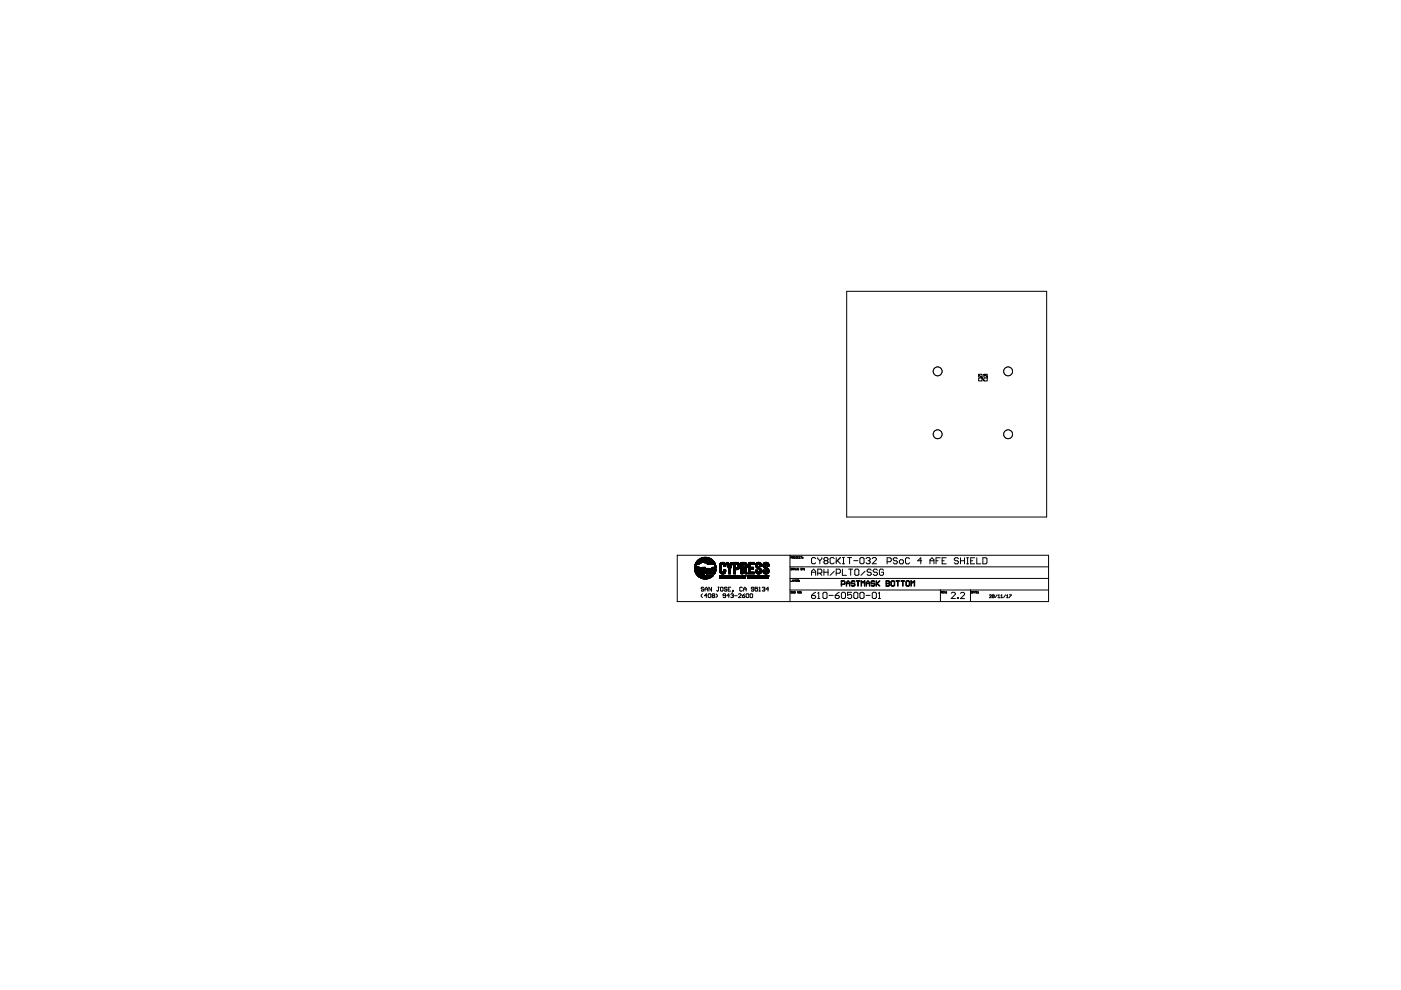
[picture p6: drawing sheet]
<svg xmlns="http://www.w3.org/2000/svg" width="297mm" height="210mm" viewBox="0 0 297 210" stroke-linecap="round" stroke-linejoin="round" font-family="sans-serif">
<g fill="#000" stroke="#000" stroke-width=".21">
<path d="M207.5 79.4h.7v.6h-.7zM208.6 79.4h.7v.6h-.7zM207.5 80.1h.7v.7h-.7zM208.6 80.1h.7v.7h-.7zM178.4 123.8l.6 .1zM178.4 123.1v1.2zM179.1 123.7h.1l-.3 .2zM178.4 123.1l.6 .1zM179 123.3l.1 .5zM178.9 123.1l.3 .3zM179.4 123.5l.1 .8zM179.4 123.5l.5-.4-.4 .5z"/>
<path d="M180.1 123.5l.1 .8zM179.8 123.1l.4 .5zM179.4 123.7h.8zM180.7 123.1l-.2 .3zM180.5 123.3l.1 .3zM180.5 124l.2 .3zM180.6 123.1l.5 .1zM180.5 123.5l.2 .2zM180.6 124.2l.5 .1zM181.2 124l.1 .1-.3 .2zM181 123.1l.3 .3zM180.7 123.7h.4z"/>
<path d="M181.2 123.8l.1 .3zM181 123.7l.3 .2zM181.9 123.1v1.2zM181.5 123.1l.8 .1zM182.6 123.1v1.2zM182.6 123.1l.4 .5zM183.3 123.1v1.2zM183.3 123.1l-.4 .5zM183.6 123.5l.1 .8zM183.6 123.5l.5-.4-.4 .5zM184.3 123.5l.1 .8zM184 123.1l.4 .5z"/>
<path d="M183.6 123.7h.8zM184.9 123.1l-.2 .3zM184.7 123.3l.1 .3zM184.7 124l.3 .3zM184.8 123.1l.5 .1zM184.7 123.5l.3 .2zM184.8 124.2l.5 .1zM185.4 124l.1 .1-.3 .2zM185.2 123.1l.3 .3zM184.9 123.7h.4zM185.4 123.8l.1 .3zM185.2 123.7l.3 .2z"/>
<path d="M185.7 123.1l.1 1.2zM185.9 123.7l.6 .6zM185.7 123.8l.8-.7-.7 .8zM187.9 124.2l.6 .1zM187.9 123.1v1.2zM188.4 123.7l.2-.2zM188.4 124.2l.2-.2zM187.9 123.1l.6 .1zM187.9 123.7h.6zM188.6 123.3v.3zM188.6 123.8v.3zM188.4 123.1l.3 .3z"/>
<path d="M188.4 123.7l.2 .2zM189.1 123.1l.1 .1-.3 .2zM188.9 123.3l.1 .8zM189.1 123.1l.4 .1zM188.9 124l.3 .3zM189.1 124.2l.4 .1zM189.4 123.1l.3 .3zM189.4 124.2l.3-.2-.2 .3zM189.6 123.3l.1 .8zM190.3 123.1l.1 1.2zM189.9 123.1l.9 .1zM191.4 123.1l.1 1.2z"/>
<path d="M191 123.1l.8 .1zM192.3 123.1l-.2 .3zM192.1 123.3l.1 .8zM192.2 123.1l.5 .1zM192.1 124l.2 .3zM192.2 124.2l.5 .1zM192.6 123.1l.3 .3zM192.6 124.2l.3-.2-.2 .3zM192.8 123.3v.8zM193.1 123.1l.1 1.2zM193.1 123.1l.5 .5zM193.8 123.1l.1 1.2z"/>
<path d="M193.5 123.5l.4-.4-.4 .5z"/>
</g>
<g fill="none" stroke="#000" stroke-width=".21">
<path d="M179.5 61.8h42.4v47.8h-42.4z"/>
<circle cx="198.8" cy="92.1" r=".93"/>
</g>
<circle cx="198.8" cy="92.1" r=".93" fill="#fff" stroke="#000" stroke-width=".21"/>
<circle cx="198.8" cy="78.7" r=".93" fill="none" stroke="#000" stroke-width=".21"/>
<circle cx="198.8" cy="78.7" r=".93" fill="#fff" stroke="#000" stroke-width=".21"/>
<circle cx="213.7" cy="78.7" r=".93" fill="none" stroke="#000" stroke-width=".21"/>
<circle cx="213.7" cy="78.7" r=".93" fill="#fff" stroke="#000" stroke-width=".21"/>
<circle cx="213.7" cy="92.1" r=".93" fill="none" stroke="#000" stroke-width=".21"/>
<circle cx="213.7" cy="92.1" r=".93" fill="#fff" stroke="#000" stroke-width=".21"/>
<g fill="none" stroke="#000" stroke-width=".21">
<path d="M143.6 117.7h78.7v9.9h-78.7zM147.3 119.8h.3M147.4 119.7h.2M147.4 119.7v.1M147.4 119.7h.8M147.4 119.6v.1M147.4 119.6l.8 .1h-.8M147.4 119.5h.5M147.4 119.5v.1M147.5 119.4h.9M147.5 119.4l-.1 .1M147.6 119.3h1.1"/>
<path d="M147.6 119.2l-.1 .2M147.6 119.7v.1h-.2M147.6 119.2h.1M147.6 119.2h3.8M147.7 119.1h3.7M147.8 119l-.2 .2M147.8 119h3.5M147.8 118.9h3.4M147.8 118.9v.1M147.9 119.5v.1M147.9 118.9h3.3M148 118.8h3.1"/>
<path d="M148 118.7h3.1M148.1 118.7h2.9M148.1 118.6h2.8M148.2 118.6l-.4 .3M148.2 118.6h2.7M148.3 118.5h2.5M148.4 118.5h2.3M148.4 118.5l-.2 .1M148.4 119.4l-.9 .1M148.5 118.4h2.1M148.6 118.4h1.9M148.7 119.2v.2h-1.2"/>
<path d="M148.7 118.3h1.7M148.8 118.3h1.5M149.1 118.2h.9M149.2 118.2l-.8 .3M149.2 118.2h.8M149.4 119.2l2.1 .1M149.4 119.3h2.1M149.9 119.5h1.7M150 118.2l.3 .1M150.1 119.4h1.5M150.1 119.3v.2M150.3 118.3l.7 .4"/>
<path d="M151 118.7h.1M151 118.7l.3 .3M151.3 119l.1 .1M151.4 119.1l.1 .2M151.4 119.6h.3M151.5 119.2h-3.9M151.5 119.3l.1 .2M151.5 120h.3M151.6 119.5h-1.7v.1h1.8M151.6 119.5l.1 .2-.3-.1M151.8 120l-.3 .1 .3-.1M151.8 120h.1"/>
<path d="M151.8 120v.1M152.6 119.9h.4M152.6 119.8h.4M152.6 120h.4M152.6 119.7v1.6l.3 .3M152.6 119.6v.1M152.7 119.6h1.1M152.7 119.6h-.1M152.7 119.5h1.1M152.7 119.5v.1M152.7 119.4h1M152.7 119.4v.1"/>
<path d="M152.8 119.4h.9M152.8 119.4l.3-.2 .5 .2M152.8 119.4h-.1M152.9 119.3h.7M153 119.8v1.3M153 119.3h.5M153 119.8h.1M153 119.7l-.4 .1M153 119.7v.1M153.1 119.7h-.5M153.2 119.6l-.2 .1M153.3 119.6l.1 .1"/>
<path d="M153.4 119.7h.4M153.4 119.7l.1 .1M153.4 119.7h.5M153.5 119.9h.4M153.5 119.8h.4M153.5 120h.4M153.5 119.8v.3M153.6 119.4h.1M153.7 119.4l.1 .1M153.8 119.5v.2M153.8 119.6l-1.2 .1M153.8 119.7l.1 .1"/>
<path d="M153.9 119.8v.3M154 119.3h.5M154 119.3h.4l.3 .7 .2-.7M154 119.3l.5 1.3M154.1 119.3h-.1M154.1 119.4h.4M154.1 119.5h.4M154.1 119.6h.4M154.1 119.6h.5M154.2 119.7h.4M154.2 119.7l.4 .1M154.2 119.8h.4"/>
<path d="M154.2 119.9h.4M154.3 119.9l.8 .1M154.3 120h.8M154.7 119.9h.4M154.8 119.7h.4M154.8 119.6h.4M154.8 119.5h.4M154.9 119.4h.4M154.9 119.3h.4M154.9 119.3h.1M155.1 119.8h-.4M155.2 119.8h-.5"/>
<path d="M155.2 119.7l-.5 .1M155.3 119.5h-.5M155.3 119.4h-.4M155.3 119.3h.1M155.3 119.3h-.4M155.3 119.3l-.4 1.3M155.6 119.9h.3M155.6 119.5h1.1M155.6 119.8h.3M155.6 119.7h.3M155.6 119.6h1.2M155.6 119.4h1"/>
<path d="M155.6 119.3h.9M155.6 119.7h1.2M155.6 119.4h1.1M155.6 119.3h.8M155.6 120h.3M155.6 119.3v2.3M155.6 119.3h.1M155.9 119.7v1.9h-.3M156 119.6l-.1 .1M156.3 119.6l.1 .1M156.3 119.3h.2M156.4 119.7h.4"/>
<path d="M156.4 119.7v.1M156.4 119.7l.4 .1M156.4 119.8h.4M156.4 119.9h.4M156.4 120h.4M156.4 119.8v.4M156.5 119.3l.1 .1M156.6 119.4l.2 .2M156.8 119.6v.1M156.8 119.7v.1M156.8 119.8v.5M157.1 119.9h.4"/>
<path d="M157.1 119.5h1.2M157.1 119.3v2.3M157.1 119.8h.4M157.1 119.7h.4M157.1 119.6h1.2M157.1 119.4h1.1M157.1 119.3h1M157.1 119.6l1.3 .1M157.1 119.3h.9M157.1 120h.4M157.2 119.3h-.1M157.5 119.6v2"/>
<path d="M157.8 119.6l.2 .1M157.9 119.3h.2M157.9 119.7h.5M158 119.7h.4M158 119.7v.1M158 119.9h.4M158 119.8h.4M158 120h.4M158 119.8v.4M158.1 119.3l.1 .1M158.2 119.4l.1 .2M158.3 119.6l.1 .1"/>
<path d="M158.4 119.7h.1M158.4 119.7v.1M158.4 119.8v.4M158.7 119.3v2.4l1.2-.1M158.7 119.9h.4M158.7 119.5h1.2M158.7 119.8h.4M158.7 119.7h.4M158.7 119.6h1.2M158.7 119.4h1.2M158.7 119.3h1.2M158.7 120h.4"/>
<path d="M158.7 119.3h.1M159.1 119.6v.6M159.9 119.3h.1M159.9 119.6l-1.2 .1M159.9 119.3v.3M159.9 119.6h.1M160.2 119.9h.4M160.2 119.8h.4M160.2 119.7h.4M160.2 119.8v.1M160.2 119.9v.1M160.2 120h.4"/>
<path d="M160.2 119.7v.1M160.3 119.6h1.1M160.3 119.5h1.1M160.3 119.5l-.1 .2M160.3 119.5h.1M160.4 119.4h.9M160.4 119.4l-.1 .1M160.5 119.3h.7M160.5 119.3l-.1 .1M160.6 119.3h.5M160.6 119.9v.1M160.6 120l.1 .1"/>
<path d="M160.7 119.7h-.5M160.7 119.7l-.1 .2M160.8 119.6l-.1 .1M160.9 119.2l.1 .1M160.9 119.2l-.4 .1M161 119.6l.1 .1M161 119.7h.5M161.1 119.7h.4M161.1 119.8h.4M161.1 119.7v.1M161.1 119.3l.3 .2M161.1 119.9h.4"/>
<path d="M161.1 119.8v.2M161.1 120h.4M161.4 119.5v.1M161.4 119.6l.1 .1M161.4 119.6l-1.2 .1M161.5 119.7v.1M161.5 119.8v.2h-.4M161.8 119.9l.4 .1M161.8 119.8h.4M161.8 119.9h.4M161.8 119.8v.1M161.8 119.9v.1"/>
<path d="M161.8 120h.4M161.8 119.7v.1M161.8 119.6h1.2M161.8 119.5h1.2M161.9 119.5h1M161.9 119.4h1M161.9 119.4l-.1 .3M162 119.4h.8M162.1 119.3h.7M162.1 119.3l-.2 .1M162.1 119.3h.6M162.2 119.9v.1"/>
<path d="M162.2 120v.1M162.2 119.7l-.4 .1M162.2 119.7v.2M162.2 119.7h-.4M162.3 119.6l-.1 .1M162.5 119.2l.1 .1M162.5 119.2l-.4 .1M162.5 119.6l.1 .1M162.6 119.7h.4M162.6 119.8h.4M162.6 119.7l.1 .3M162.6 119.3h.2"/>
<path d="M162.7 119.9h.3M162.7 119.8h.3M162.7 120h.3M162.8 119.3l.2 .2M163 119.5v.1M163 119.6v.1M163 119.6l-1.2 .1M163 119.7v.1M163 119.8v.2M167.5 117.7v9.9M167.7 118.3l.2-.1-.1-.2h-.1v.4M168 118.3l.3-.2-.3-.1v.4"/>
<path d="M168.1 118.3l.2 .1M168.4 118l.2 .1v.3l-.2-.1zM168.8 118h.2M168.9 118v.3h-.2M169.1 118.2h.1M169.3 118h-.2v.4h.2M169.7 118.1h-.2v.3l.2-.1M169.8 118h.3M169.9 118v.4M170.2 118.2h.1M170.2 118.4h.1M170.2 118.3v.1"/>
<path d="M170.2 118.3h.1M172.9 118.4l-.2-.2h-.4l-.2 .2v.9l.2 .2h.4l.2-.2M173.4 118.2v.2l.4 .5M173.8 118.9v.6M174.2 118.2v.2l-.4 .5M174.9 118.9l-.2-.2 .2-.5h.4l.3 .2-.3 .5M174.9 118.9l-.2 .2 .2 .4h.4l.3-.2-.3-.4M174.9 118.9h.4M176.9 118.4l-.2-.2h-.5l-.2 .2v.9l.2 .2h.5l.2-.2M177.3 118.2v1.3M177.5 118.9l.7 .6M178.2 118.2l-.9 .9"/>
<path d="M178.6 118.2h.4M178.6 119.5h.4M178.8 118.2v1.3M179.7 118.2h.9M180.1 118.2v1.3M181 118.9h.9M182.5 118.2h.5l.2 .2v.9l-.2 .2h-.5l-.2-.2v-.9zM183.6 118.4l.3-.2h.4l.2 .2-.2 .5M184.1 118.9h.2M184.3 118.9l.2 .2-.2 .4h-.4l-.3-.2M184.9 118.4l.2-.2h.5l.2 .2v.3l-.9 .8h.9M188.1 119.1h.6l.3-.2v-.4l-.3-.2h-.6v1.2"/>
<path d="M190.2 118.5l-.2-.2h-.4l-.2 .2 .2 .4h.4l.2 .2-.2 .4h-.4l-.2-.2M190.7 118.9l.2-.2h.4l.2 .2v.4l-.2 .2h-.4l-.2-.2zM192.8 118.5l-.2-.2h-.4l-.2 .2v.8l.2 .2h.4l.2-.2M195.4 118.9h-.8l.6-.6v1.2M197.2 118.9h.8M197.2 119.5v-.8l.4-.4 .4 .4v.8M198.5 118.9h.4M199.3 118.3h-.8v1.2M199.7 118.9h.5M200.6 118.3h-.9v1.2h.9M203.2 118.5l-.2-.2h-.4l-.3 .2 .3 .4h.4l.2 .2-.2 .4h-.4l-.3-.2M203.6 118.9h.9"/>
<path d="M203.6 118.3v1.2M204.5 118.3v1.2M204.9 119.5h.5M204.9 118.3h.5M205.1 118.3v1.2M205.8 118.9h.4M206.7 118.3h-.9v1.2h.9M207.1 118.3v1.2h.9M208.4 118.3h.6l.3 .2v.8l-.3 .2h-.6zM147.3 120.4h1M147.3 120.3h1M147.3 120.5h2.3l.2 .3"/>
<path d="M147.3 120.7h2.4M147.3 120.5h1.9M147.3 120.6h2.4M147.3 120.6h2.3M147.3 120.2l1 .1v.1M147.3 120.4h2.2v-.1h-.5v.1M147.3 120.2h.8M147.3 120.7h2.5M147.3 120.3v.4M147.3 120.7v.1M147.3 120.1l.8 .2M147.3 120.8l2.6 .1"/>
<path d="M147.3 120.8h2.5M147.3 120.2v-.1h.4v.1M147.3 120.1h.4M147.3 120.2v.1M147.3 120.8v.1M147.3 120.9h2.6M147.3 120.9v.1M147.3 121v.1M147.3 121.1l.2 .4M147.3 121.2h2.5M147.4 121.3h2.3M147.4 121.3h2.2"/>
<path d="M147.4 121.4h2.2M147.5 121.5l.1 .2M147.5 121.5h2M147.5 121.6h2M147.6 121.6h1.8M147.6 121.7l.2 .2 1-.1M147.6 121.7h1.5M147.7 121.8h1.4M147.7 121.9h1.1M147.9 122.1h3.3M147.9 122.1l.1 .1M147.9 122v.1"/>
<path d="M148 122.2h3.1M148 122.2l.2 .1M148.1 122.2h2.9M148.1 122.3h2.9M148.2 122.3h2.7M148.2 122.3l.3 .2M148.3 122.4h2.5M148.4 122.4h2.3M148.4 122.5h2.2M148.5 122.5l.7 .2h.7M148.6 122.5h1.9M148.6 122.6h1.9"/>
<path d="M148.8 122.6h1.5M148.9 125.9l-.2 .3v.2l.2 .3M149 122.7h1.1M149 120.4h.5M149 120.3h.5M149.1 121.7v.1h-1.4M149.2 124.6l-.1-.1-.4 .1 .1 .3 .4 .2-.1 .2-.4-.1M149.2 120.4v.1M149.4 122.7l.1 .1M149.4 121.7h-1.8M149.5 124.9h.5M149.5 125.3v-.5l.3-.3 .2 .3v.5"/>
<path d="M149.5 121.5l-.1 .2M149.6 121.4h-2.2M149.7 121.2h-2.3M149.8 120.8l.1 .1M149.8 120.5h.6l-.3 .4zM149.8 121.1h-2.5M149.8 120.6h.5M149.9 120.6h.4M149.9 121.5h1.7M149.9 126.3h-.5l.4-.4v.8M149.9 121h-2.6M149.9 120.7h.4"/>
<path d="M149.9 120.9l-.4 .6M149.9 120.9l-2.6 .1M150 120.7h.2M150 120.8h.2M150.1 120.8h.1M150.1 121.2l-.4 .5 1.8-.1M150.1 122.7l-.5 .1M150.2 126l.1-.1 .4 .1-.1 .7-.4-.1zM150.2 121.1h1.5M150.3 121.1h1.5M150.4 120.9h1.4M150.4 120.9l-.2 .3"/>
<path d="M150.5 122.6l-.4 .1M150.5 120.8l-.1 .1M150.5 120.8h1.3M150.5 120.7h1.3M150.6 122.5l-.1 .1M150.7 122.4l-.1 .1M150.9 120.5h.4M150.9 124.5v.8l-.6-.8v.8M150.9 122.3l-.2 .1M151 122.3h-.1M151.1 120.4h.7M151.1 120.3h.7"/>
<path d="M151.1 126.3l-.1 .1 .1 .3 .4-.1-.1-.3M151.1 126.3h.3M151.1 126.3l-.1-.1 .1-.3 .4 .1-.1 .3M151.2 122.1l-.2 .2M151.2 122.1h-3.2M151.5 120.2h.3M151.5 121.6h-1.7M151.6 121.6h-1.8M151.6 121.5l-1.8 .1M151.6 120.1v.1M151.6 120.1h.2M151.6 121.4l-1.7 .1"/>
<path d="M151.6 121.4l-.1 .2M151.7 121.4h-1.7M151.7 121.3h-1.7M151.7 121.2h-1.6M151.7 121.2l-.1 .2M151.7 121.2h-1.5M151.7 121.1v.1M151.8 121h-1.5M151.8 120.9l-.1 .2M151.8 125.9l.3 .3v.2l-.3 .3M151.8 120.1h.1M151.8 120.1v.2"/>
<path d="M151.8 120.9h-1.4M151.8 120.8v.1M151.8 120.2l-.3 .1M151.8 120.3v.1l-.9 .1 .4-.1M151.8 120.7l-1.2-.1-.1 .2M151.8 120.8h-1.3M151.8 120.3h-.7v.1M151.8 120.7v.1M152.2 124.5h.3M152.3 124.5v.7l-.1 .1-.3-.1M152.6 122.4h.1M152.6 122.2h.1"/>
<path d="M152.6 122.2l.4-.2h-.4v.6h.4l-.4-.1M152.6 122.5h.1M152.6 120.4h.4M152.6 120.3h.4M152.6 120.1h.4M152.6 120.8h.4M152.6 120.5h.4M152.6 120.7h.4M152.6 120.6h.4M152.6 120.2h.4M152.6 121.2h.4M152.6 121.1h.4"/>
<path d="M152.6 121h.4M152.6 120.9h.4M152.6 122.3l.4 .1h-.4M152.6 122.3h.4M152.6 122.1h.4M152.6 121.3h1.2M152.6 122v.6M152.6 121.3h.5M152.7 121.4h1.1M152.7 122.2v.1M152.7 122.4v.1M152.8 121.5h.9"/>
<path d="M152.8 121.6h.8M152.9 124.5l.4 .1-.1 .7-.4-.1zM152.9 121.6h.6M152.9 121.6l.2 .1M153 121.1v.1M153 121.2l.2 .1M153.1 122.4h.1M153.1 122.2h.2M153.1 122.5h.1M153.1 122.6h.1M153.1 122.4h.5M153.1 122.3h.5"/>
<path d="M153.1 122.1h.2M153.2 122.1l.2 .3 .1-.3M153.3 122.1h-.2v.5l.1-.3 .2 .2 .1-.2 .1 .3v-.5h-.1M153.3 122.4h.2M153.4 121.3h.4M153.5 122.2h.1M153.5 121.2h.4M153.5 120.9h.4M153.5 121.1h.4M153.5 121h.4M153.5 120.9v.3l-.2 .1M153.5 120.1h.1"/>
<path d="M153.5 122.1h.1M153.5 120.8v.1M153.5 122.4h.1M153.5 122.5h.1M153.5 122.6h.1M153.6 121.6l-.5 .1M153.6 121.6h.1M153.6 122.3h-.5M153.7 121.5h-1M153.8 121.5l-.2 .1M153.8 121.4h-1.1M153.8 121.4v.1"/>
<path d="M153.8 122.4h.1M153.8 122.2h.1M153.8 122.2h.4M153.8 122.5h.1M153.8 122.5h.4M153.8 122.4h.4M153.8 122.3h.4M153.8 122.1h.4M153.8 121.3v.1M153.8 126.3l-.5-.1 .1-.3 .4 .1v.6l-.1 .1-.4-.1M153.8 120.8l.1 .1M153.9 120l-.4 .1"/>
<path d="M153.9 121.2h-.5M153.9 120.1h-.1M153.9 120.9v.3M153.9 121.2l-.1 .1M153.9 122.2v.4M154.1 122.2v.1M154.1 122.4h.1M154.1 122l.1 .1M154.1 124.6l-.1-.1-.4 .1 .1 .3 .4 .2-.1 .2-.4-.1M154.1 122.5h.1M154.1 122.4v.1M154.2 122.1l-.4-.1v.6h.4"/>
<path d="M154.2 122.1v.1M154.2 122.6h-.1M154.2 122.2h-.1M154.2 122.5h-.1M154.2 122.2h.1M154.2 122.4v.1M154.2 122.2v.2M154.2 122.5v.1M154.3 120.1h.7M154.3 120.2h.7M154.4 120.2h.6M154.4 122.4h.1"/>
<path d="M154.4 122.2h.1M154.4 122.2l.3-.2h-.3v.6h.3l-.3-.1M154.4 122.5h.1M154.4 120.3h.6M154.4 124.9h.3M154.4 122.3l.3 .1h-.3M154.4 122.3h.3M154.4 122.1h.3M154.4 120.4h.6M154.4 120.5h.5M154.4 120.4h.5M154.5 121.3h.4"/>
<path d="M154.5 121.6h.4M154.5 120.8h.4M154.5 120.5h.4M154.5 120.7h.4M154.5 121.5h.4M154.5 120.6h.4M154.5 121.4h.4M154.5 121.2h.4M154.5 121.1h.4M154.5 121h.4M154.5 120.9h.4M154.5 120.6v1"/>
<path d="M154.5 121.6v.1M154.5 122.2v.1M154.5 122.4v.1M154.7 126.3h-.6l.4-.4v.8M154.9 121.6l-.1 .1M154.9 120.6v1M154.9 122.4h.1M154.9 122.2h.1M154.9 122.2h.4M154.9 122.5h.1M154.9 122.5h.4M154.9 122.3h.1"/>
<path d="M154.9 122.1h.4M154.9 124.5h-.5v.8h.5M154.9 126l.4-.1 .2 .1-.2 .3M155 122v.5M155.1 122.5h.2M155.1 122.2v.3M155.2 122l.1 .2M155.2 122.2h.1M155.2 122.4h.1M155.2 122.3h.1M155.2 126.3h.1M155.2 122.1l-.3-.1v.6h.4"/>
<path d="M155.3 122.6h-.1M155.3 122.5v.1M155.3 122.5h.1M155.3 122.2h.1M155.3 122.4h-.1M155.3 122.2v.2M155.3 122.4v.1M155.3 126.3l.2 .1-.2 .3-.4-.1M155.3 125.2l.2 .1zM155.4 122.4h.2M155.4 122.2h.2M155.4 122.2h.5"/>
<path d="M155.4 122.5h.2M155.4 122.3h.2M155.4 122.1h.4M155.5 125.3l-.3 .3M155.6 121.3h.3M155.6 120.4h1.2M155.6 120.3h.3M155.6 120.1h.3M155.6 120.8h.3M155.6 120.5h1.1M155.6 120.7h.9M155.6 121.5h.3"/>
<path d="M155.6 120.6h1M155.6 120.6h1.1M155.6 120.2h.3M155.6 120.7h.8M155.6 121.6h.3M155.6 121.4h.3M155.6 121.2h.3M155.6 121.1h.3M155.6 121h.3M155.6 120.9h.3M155.6 121.6v.1M155.6 122v.5"/>
<path d="M155.7 122.2h.1M155.7 122l.1 .1M155.7 122.4h.2M155.7 122.2h.2M155.7 126.3h.6M155.7 122.2l.1 .1M155.8 122.4h.1M155.8 122.3h.1M155.8 122.3l-.2 .2M155.8 122.1l-.4-.1v.6h.4M155.8 122.6h-.1M155.8 122.1l.1 .1"/>
<path d="M155.9 122.5l-.5 .1M155.9 122.5h-.2M155.9 122.5l-.1 .1M155.9 122.2v.3M155.9 120.4h.1M156 120.8h-.1M156 122.4h.1M156 122.2h.1M156 122.5h.1M156 122.3h.4l-.4 .1M156 122.3h.4M156 122.1h.4"/>
<path d="M156.1 122.2v.1M156.1 122.4v.1M156.4 122v.2h-.4M156.4 120.3h.4M156.4 122.1l-.4-.1v.6h.4l-.4-.1M156.4 120.3l-.2 .1M156.4 120.1h.4M156.4 120.2h.4M156.4 120.2v.1M156.5 122.4h.2M156.5 122.2h.2M156.5 122.2h.5"/>
<path d="M156.5 122.5h.2M156.5 120.7l-.9 .1M156.5 122.3h.2M156.5 122.1h.4M156.6 126l.1-.1 .4 .1-.5 .7h.5M156.7 122v.5M156.8 122.2v.1M156.8 120.4l-.3 .3M156.8 122l.1 .1M156.8 120.4h.1M156.8 122.4h.2M156.8 120.2l-.4 .1"/>
<path d="M156.8 120.3v.1M156.8 122.2h.2M156.8 122.3v.1M156.8 122.3h.2M156.8 122.4v.1M156.9 122.1l-.4-.1v.6h.4M156.9 122.6h-.1M156.9 122.1l.1 .1M156.9 122.5l-.4 .1M156.9 122.5v.1M157 122.5h-.3M157 122.5h-.1"/>
<path d="M157 122.2v.3M157.1 121.3h.4M157.1 121.6h.4M157.1 120.4h1.2M157.1 120.3h.4M157.1 120.1h.4M157.1 120.8h.4M157.1 120.5h1.1M157.1 120.7h1.1M157.1 121.5h.4M157.1 120.5h1.2M157.1 120.6h1"/>
<path d="M157.1 120.6h1.1M157.1 120.2h.4M157.1 120.7h.4M157.1 121.4h.4M157.1 121.2h.4M157.1 121.1h.4M157.1 121h.4M157.1 120.9h.4M157.1 121.6v.1M157.3 122.4h.1M157.3 122.2h.1M157.3 122v.6z"/>
<path d="M157.3 122.5h.1M157.3 122.3h.1M157.3 122.1h.1M157.4 126.3h.4l.1 .3-.4 .1zM157.4 124.6l-.2-.1-.4 .1 .2 .7 .4-.1M157.5 121.6v.1M157.5 120.3v.1M157.6 122.4h.1M157.6 122.2h.2M157.6 122l.3 .4 .1-.4v.6l-.3-.3-.1 .3zM157.6 122.5h.1M157.6 122.4h.4"/>
<path d="M157.6 122.3h.4M157.6 122.3h.3M157.6 122.1h.1M157.7 124.9h.5M157.7 125.3v-.5l.2-.3 .3 .3v.5M157.7 122.3l.2 .3M157.8 120.7h.1M157.8 120.8h.4M157.8 120.7h.4M157.8 120.7l.2 .8M157.8 122.4h.2M157.8 120.9l.4 .1"/>
<path d="M157.8 120.9h.4M157.8 122.5h.2M157.8 121h.4M157.9 121.1h.4M157.9 121.1h.3M157.9 121.2h.4M157.9 122.5h.1M157.9 121.3h.4M157.9 122.2h.1M157.9 125.9l-.5 .4M157.9 120.3h.5M157.9 122.3h.1"/>
<path d="M157.9 122.1h.1M157.9 121.4h.4M158 121.5h.3M158 121.5h.4M158 120.2h.4M158 121.6h.4M158 121.5v.1M158 120.1h.4M158 120.2l-.2 .2M158 121.6v.1M158.1 120.6l.1 .2M158.2 120.8l.2 .8"/>
<path d="M158.2 126l.1-.1 .4 .1-.1 .7-.4-.1zM158.3 120.4l-.2 .2M158.4 120.3h-.5M158.4 120.3h.1M158.4 120.3l-.1 .1M158.4 122l.4 .2zM158.4 122.1h.4M158.4 121.6v.1M158.4 120.2v.1M158.5 122.4h.1M158.5 122.2h.1M158.5 122.5h.1"/>
<path d="M158.5 122.2v.4l.1-.4M158.5 122.3h.1M158.7 121.3h1.2M158.7 120.4h1.1M158.7 120.3h1.1M158.7 120.1h.4M158.7 120.8h.4M158.7 120.5h1.1M158.7 120.7h.4M158.7 121.5h1.2M158.7 120.6h1.1M158.7 120.2l1 .1"/>
<path d="M158.7 120.2h.4M158.7 121.6h1.2M158.7 121.4h1.2M158.7 121.3h.4M158.7 121.2h.4M158.7 121.1h.4M158.7 121h.4M158.7 120.9h.4M158.9 122.4h.1M158.9 122.2h.1M158.9 122.3h.1M158.9 122.2v.2"/>
<path d="M158.9 122.4v.1M158.9 122.5h.2M158.9 122.5h.1M158.9 122.5l.4 .1M158.9 122.5h.4M158.9 122.1h.4M158.9 122.1v.1M159 122.1h.3M159 122.1h-.1M159 126l.2-.1 .4 .1v.6l-.2 .1-.4-.1zM159 122.6h.2M159 122.1h.1"/>
<path d="M159.1 122.5h.1M159.1 120.7v.6M159.1 120.2v.1M159.1 122l-.1 .1M159.1 122.2v.3M159.1 120.3h.1M159.1 120.6v.1M159.1 120.3h.7M159.2 122.2h.1M159.2 122l.1 .1M159.2 122.5h.1M159.2 122.4h.1"/>
<path d="M159.2 122.3h.1M159.2 122.2v.2M159.2 122.4v.1M159.3 122.1v.1M159.3 122.5l-.1 .1M159.3 122.2h-.4M159.3 122.5h-.1M159.3 122.2v.3M159.3 122.5h.1M159.5 122.4h.1M159.5 122.2h.2M159.5 122.5h.1"/>
<path d="M159.5 122.4h.5M159.5 122.3h.5M159.5 122.3h.2M159.5 122.1h.1M159.8 120.6h-1.1M159.8 120.3v.3M159.8 120.6h-.1M159.8 122.2h.2M159.8 122.5l-.2-.2-.1 .3v-.6l.2 .4 .2-.4 .1 .1v.5l-.1-.3-.1 .2M159.8 122.4h-.1M159.9 124.9h-.5l-.1-.1 .1-.3 .5 .1v.6l-.2 .1-.4-.1M159.9 122.1h.1"/>
<path d="M159.9 122.4h.1M159.9 122.5h.1M159.9 121.3h.1M159.9 121.3v.3M159.9 121.6v.1M160 122.3h-.2M160.1 122.4h.2M160.1 122.2h.2M160.1 122.5h.2M160.1 122.2v.3M160.1 122.3h.2M160.1 122.5h.1"/>
<path d="M160.2 122.5h.3M160.2 122.1h.3M160.2 122.1l-.1 .1M160.2 122.5l.2 .1M160.2 122.6h.3M160.2 121.2h.5M160.2 121.2h.4M160.2 121.1h.4M160.2 121h.4M160.2 120.9h.4M160.2 120.9v.3M160.2 121.2v.1"/>
<path d="M160.2 122.1h.1M160.2 120l.5 .1M160.2 121.3h.5M160.2 120.9h.1M160.2 121.3l.1 .1M160.2 120l.1 .1M160.3 121.3h1.1M160.3 120.1h.4M160.3 120.1v.1M160.3 120.1l.5 .1M160.3 121.4h1.1M160.3 121.4l.1 .1"/>
<path d="M160.3 120.2l.1 .1M160.3 120.2h.6M160.3 122.5h.1M160.3 122l-.1 .1M160.3 120.2l.7 .1M160.3 122.2v.3M160.4 121.5h.9M160.4 121.5l.1 .1M160.4 120.3v.1M160.4 120.3h.6M160.4 122.2h.1M160.4 122l.1 .1"/>
<path d="M160.4 122.2v.2M160.4 120.4h.7M160.4 122.4h.1M160.4 121.6h.8M160.4 122.3h.1M160.4 120.4l.2 .1M160.4 122.4v.1M160.5 120.4h.6M160.5 122.1v.1M160.5 121.6h.7M160.5 122.2h.1M160.5 122.5l-.1 .1"/>
<path d="M160.5 122.2h-.4M160.5 122.5h-.1M160.5 120.5h.7M160.5 122.2v.3M160.5 122.5h.1M160.6 120.5l.1 .1M160.6 120.9h.1M160.6 120.9v.3M160.6 121.2l.2 .1 .2-.1M160.6 120.5h.6M160.7 120.6h.6M160.7 124.5h-.6v.4l.4-.1 .2 .4-.2 .1-.4-.1"/>
<path d="M160.7 122.4h.1M160.7 122.2h.1M160.7 122.2h.4M160.7 122.5h.1M160.7 122.4h.4M160.7 122.3h.4M160.7 122.1h.4M160.7 120.1l.5 .4M160.7 120.6l.2 .2M160.8 120.7h.6M160.9 120.7h.5M160.9 120.8h.1"/>
<path d="M160.9 122.4l.1 .2M160.9 122.4h.2M160.9 120.8h.5M160.9 122.5h.2M160.9 125.3h.3M160.9 124.6l.2-.1v.8M160.9 122.2h.1M161 122.5h.1M161 122v.1M161 122.3h-.1M161 122.2h.1M161 120.8h.4"/>
<path d="M161 120.8v.1M161 122.3h.1M161 122.2v.1M161 122.1h.1M161 121.2h.5M161 120.9h.5M161 120.9l.1 .1M161.1 122.1l-.4-.1v.6l.1-.4M161.1 121h.4M161.1 120.9h.4M161.1 121v.1M161.1 121.2h-.1"/>
<path d="M161.1 122.3v.3h-.1M161.1 121.1h.1M161.1 121.1h.4M161.1 120v.1M161.1 121.1v.1M161.1 122.1v.1M161.1 122.2v.1M161.1 122.3h.1M161.2 120.5l.2 .3M161.2 121.6h-.7M161.3 122.4h.1M161.3 122.2h.1"/>
<path d="M161.3 122.2h.4M161.3 122.5h.1M161.3 122.3h.3M161.3 122.3h.4M161.3 122.1h.3M161.4 121.4l-.2 .2M161.4 120.8v.1M161.4 121.3v.1M161.4 120.9h.1M161.5 121.3h-.5M161.5 121.2l-.1 .1M161.5 120.9v.1"/>
<path d="M161.5 122.4h.1M161.5 121.2h-.4M161.5 121.2h.1M161.5 121v.2M161.5 122.2h.1M161.5 122.5h.1M161.5 122.5l.2 .1M161.5 122l.1 .1M161.5 122.3h.1M161.6 122.2h.1M161.6 122.3h-.1M161.6 122.2v.1"/>
<path d="M161.6 122.1l-.3-.1v.6l.1-.4M161.6 124.6l.4-.1 .2 .1-.2 .3M161.6 122.1h.1M161.6 122.3l-.3 .1M161.6 122.3l.1 .3-.2-.2M161.6 122.1l.1 .1M161.7 122.2v.1M161.7 122.3h-.1M161.8 121.2h.4M161.8 121.1h.4M161.8 121h.4M161.8 120.9h.4"/>
<path d="M161.8 120.9v.3M161.8 121.2v.1M161.8 122.4h.1M161.8 122.2h.1M161.8 120l.5 .1M161.8 121.3h.5M161.8 122.3h.1M161.8 120.9h.1M161.8 121.3v.1M161.8 120v.1M161.8 122.2v.2M161.8 122.4v.1"/>
<path d="M161.8 121.3h1.2M161.8 122.5h.2M161.8 120.1h.5M161.8 122.5h.1M161.8 120.1v.1M161.8 120.1l.6 .1M161.8 122.5h.4M161.8 121.4h1.2M161.8 122.1h.4M161.8 121.4l.1 .1M161.8 120.2h.1M161.8 122.1v.1"/>
<path d="M161.9 120.2h.5M161.9 121.4h1M161.9 122.1h.3M161.9 124.9h.1M161.9 122.1h-.1M161.9 120.2v.1M161.9 120.2l.6 .1M161.9 121.5h1M161.9 121.5l.4 .2 .4-.1M161.9 120.3l.2 .2M161.9 122.6h.2M161.9 120.3h.6"/>
<path d="M162 122.5h.1M162 120.4h.6M162 122l-.1 .1M162 121.6h.8M162 124.9l.2 .2-.2 .2-.4-.1M162.1 120.4h.6M162.1 122v.1M162.1 122.4h.1M162.1 122.2h.1M162.1 121.6h.6M162.1 122.5v-.3h-.2l.1 .3M162.1 122.5h.1"/>
<path d="M162.1 120.5h.7M162.1 122.3h.1M162.1 122.1h.1M162.1 120.5l.2 .1M162.1 120.9h.1M162.2 120.9v.3h.4M162.2 122.1v.1M162.2 120.5h.6M162.2 122.2h-.4M162.2 122.5h-.1M162.2 120.6h.7M162.2 120.1h.1"/>
<path d="M162.2 122.2v.3M162.2 122.5h.1M162.3 120.6h.6M162.3 120.1l.4 .4M162.3 120.6l.3 .2M162.3 122.1h.1M162.3 122.2h.2M162.4 120.7h.5M162.4 122.3h.4M162.4 122.4h.5M162.4 122.3h.5M162.4 120.7h.6"/>
<path d="M162.4 122.5h.2M162.5 120.8h.5M162.5 121.3h.5M162.6 122.2h.2M162.6 120.8h.4M162.6 120.8v.1M162.6 122.6l.1-.3 .1 .3M162.6 122.6h.1M162.6 122.6h-.1l-.2-.6h.1l.1 .4 .1-.3 .1-.1 .1 .4 .1-.4 .1 .1-.1 .5M162.6 122.5h-.2M162.6 121.2h.4M162.6 120.9h.4"/>
<path d="M162.6 122.1h.1M162.6 120.9v.1M162.6 122.4h-.2M162.6 121h.4M162.6 121l.1 .1M162.6 121.2h.1M162.7 121.1h.3M162.7 121.1h.1M162.7 121.1l-.1 .1M162.7 122.5h.2M162.7 120.5l.1 .1M162.8 122.6h.1"/>
<path d="M162.8 122.5h.1M162.8 121.6h-.1M162.8 120.6h.1M162.9 122.2h.1M162.9 122.1h.1M162.9 120.6v.1M162.9 122.4h-.2M162.9 120.7l.1 .2M162.9 121.4l-.1 .2M163 122.3h-.2M163 122.2h-.1M163 124.9h-.6l.4-.4v.8"/>
<path d="M163 121.3l-.1 .1M163 120.9h.1M163 121.2v.1M163 120.9v.1M163 121.2h.1M163 121v.2M163 120v.1M167.4 120.2h54.9M167.4 122.6h54.9M167.4 125.1h54.9M167.7 120.5h.2l-.1 .3h-.1zM167.7 122.9v.4h.2"/>
<path d="M167.7 125.4l.2 .1-.1 .3h-.1zM168 120.7l.3-.2h-.3v.3M168 123.3l.1-.4 .2 .4M168 125.4v.4l.1-.2 .2 .2v-.4M168 123.1h.3M168.1 120.7l.2 .1M168.4 120.8l.1-.3 .1 .3M168.4 122.9l.1 .2M168.4 120.6h.2M168.5 123.1v.2M168.6 125.5h-.2v.3l.2-.1-.1-.1M168.6 122.9l-.1 .2"/>
<path d="M168.7 120.5v.3l.1-.1 .2 .1v-.3M168.7 123.1h.1M169 122.9h-.3v.4h.3M169.1 123.2l.2-.1v-.2h-.2v.4M169.2 123.2l.1 .1M169.3 120.5v.3l-.2-.3v.3M169.3 125.4v.4l-.2-.4v.4M169.5 123.1h.1M169.5 123.2h.1M169.5 125.4l.2 .1-.1 .3-.1-.1zM169.8 120.5h.3l-.1 .3h-.2zM169.8 125.6h.1"/>
<path d="M169.8 120.6h.2M169.8 125.7h.1M170.2 120.5l.1 .1M170.3 120.6v.2M170.4 120.5l-.1 .1M170.5 120.8h.1M170.5 120.6h.1M172.1 121.3h.8M172.1 122v-.9l.4-.4 .4 .4v.9M172.1 126.2h.6l.2 .5-.2 .2h-.4l-.2-.2zM172.9 125.6l-.8 .6M173.4 121.5h.6l.2-.2v-.4l-.2-.2h-.6v1.3"/>
<path d="M173.4 126.9h.4M173.4 125.8l.2-.2v1.3M173.8 121.5l.4 .5M174.5 125.8l.2-.2h.4l.2 .2v.9l-.2 .2h-.4l-.2-.2zM174.7 121.3h.9M174.7 120.7v1.3M175.6 120.7v1.3M175.8 126.2h.9M176.9 121.1l-.9 .9M177.1 126.2h.6l.2 .5-.2 .2h-.4l-.2-.2zM177.3 121.5h.6l.3-.2v-.4l-.3-.2h-.6v1.3M177.9 125.6l-.8 .6"/>
<path d="M178.6 125.6h.4l.3 .2v.9l-.3 .2h-.4l-.2-.2v-.9zM178.6 120.7v1.3h.9M179.9 120.7h.9M180.4 120.7v1.3M180.6 125.6h-.9v.6l.4-.2 .5 .2v.5l-.2 .2h-.5l-.2-.2M181 125.8l.2-.2h.5l.2 .2v.9l-.2 .2h-.5l-.2-.2zM181.4 120.7h.5l.2 .2v.9l-.2 .2h-.5l-.2-.2v-.9zM182.3 125.8l.2-.2h.5l.2 .2v.9l-.2 .2h-.5l-.2-.2zM183.4 121.1l-.9 .9M183.6 126.2h.9M184.7 120.9l-.2-.2h-.4l-.2 .4 .2 .2h.4l.2 .2v.3l-.2 .2h-.4l-.2-.2M184.9 125.8l.2-.2h.5l.2 .2v.9l-.2 .2h-.5l-.2-.2z"/>
<path d="M186 120.9l-.2-.2h-.4l-.3 .4 .3 .2h.4l.2 .2v.3l-.2 .2h-.4l-.3-.2M186.2 126.9h.5M186.2 125.8l.3-.2v1.3M187.3 120.9l-.2-.2h-.4l-.2 .2v.9l.2 .2h.4l.2-.2v-.5h-.4M199.4 125.1v2.5M199.6 125.6h.2l-.1-.2h-.1v.4M199.7 125.6l.1 .2M199.9 125.6h.1M200.2 125.4h-.3v.4h.3M200.3 125.4l.1 .4 .1-.4M200.6 125.6h.1M200.6 125.8h.1"/>
<path d="M201.7 125.8l.2-.2h.4l.2 .2v.2l-.8 .9h.8M203 126.7h.2v.2h-.2zM203.6 125.8l.3-.2h.4l.2 .2v.2l-.9 .9h.9M205.8 125.1v2.5M205.9 125.4l.3 .1-.1 .3h-.2zM206.3 125.6h.2M206.3 125.8l.1-.4 .1 .4M206.7 125.4h.2M206.8 125.4v.4M207 125.6h.1M207.3 125.4h-.3v.4h.3M207.4 125.6h.1"/>
<path d="M207.4 125.8h.1M209.8 126.2h.4l-.4 .5h.4M210.8 126.2l-.1 .5-.3-.1M210.8 126.2l-.3-.1-.1 .5M210.8 126.2l-.4 .4M211.4 126.1l-.4 .6M211.6 126.7h.4M211.6 126.3l.2-.2v.6M212.2 126.7h.4M212.2 126.3l.2-.2v.6M213.2 126.1l-.4 .6M213.4 126.7h.4"/>
<path d="M213.4 126.3l.2-.2v.6M214 126.1h.4l-.4 .6"/>
</g>
</svg>
